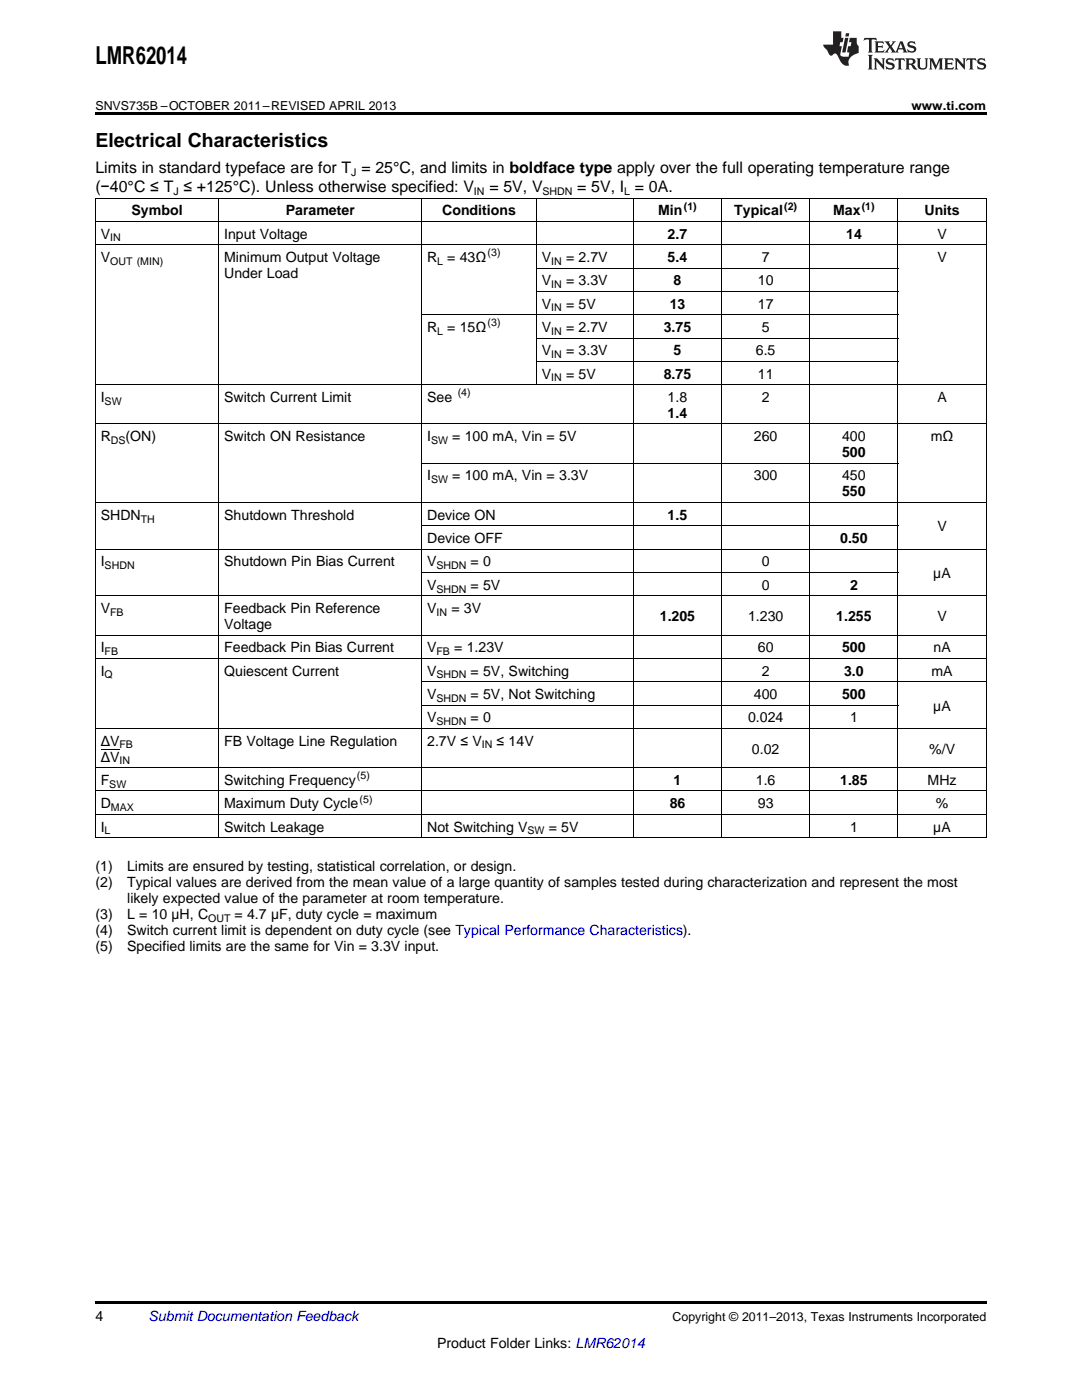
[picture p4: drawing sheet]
<svg xmlns="http://www.w3.org/2000/svg" width="216mm" height="279mm" viewBox="0 0 216 279" stroke-linecap="round" stroke-linejoin="round" font-family="sans-serif">
<defs><g id="words">
<text font-size="4.9" x="19" y="12.8">LMR62014</text>
<text font-size="3.9" x="19" y="29.3">Electrical Characteristics</text>
<g font-size="3.2">
<text x="19" y="34.4">Limits in standard typeface are for T = 25°C, and limits in boldface type apply over the full operating temperature range</text>
<text x="19" y="38.3">(−40°C ≤ T ≤ +125°C). Unless otherwise specified: V</text>
<text x="97.6" y="38.3">= 5V, V</text>
<text x="115.2" y="38.3">= 5V, I = 0A.</text>
</g>
<g font-size="2.8">
<text x="20.1" y="47.6">V</text>
<text x="26.2" y="43">Symbol</text>
<text x="44.7" y="47.6">Input Voltage</text>
<text x="57" y="43">Parameter</text>
<text x="88.2" y="43">Conditions</text>
<text x="131.3" y="43">Min</text>
<text x="133.2" y="47.6">2.7</text>
<text x="146.5" y="43">Typical</text>
<text x="166.2" y="43">Max</text>
<text x="168.8" y="47.6">14</text>
<text x="184.5" y="43">Units</text>
<text x="187" y="47.6">V</text>
<text x="20.1" y="52.3">V</text>
<text x="44.7" y="52.3">Minimum Output Voltage</text>
<text x="85.2" y="52.3">R</text>
<text x="89.3" y="52.3">= 43Ω</text>
<text x="108.1" y="52.3">V</text>
<text x="113" y="52.3">= 2.7V</text>
<text x="133.2" y="52.3">5.4</text>
<text x="152" y="52.3">7</text>
<text x="187" y="52.3">V</text>
<text x="44.7" y="55.5">Under Load</text>
<text x="108.1" y="56.9">V</text>
<text x="113" y="56.9">= 3.3V</text>
<text x="134.4" y="56.9">8</text>
<text x="151.2" y="56.9">10</text>
<text x="108.1" y="61.6">V</text>
<text x="113" y="61.6">= 5V</text>
<text x="133.6" y="61.6">13</text>
<text x="151.2" y="61.6">17</text>
<text x="85.2" y="66.3">R</text>
<text x="89.3" y="66.3">= 15Ω</text>
<text x="108.1" y="66.3">V</text>
<text x="108.1" y="70.9">V</text>
<text x="113" y="66.3">= 2.7V</text>
<text x="113" y="70.9">= 3.3V</text>
<text x="132.4" y="66.3">3.75</text>
<text x="134.4" y="70.9">5</text>
<text x="150.8" y="70.9">6.5</text>
<text x="152" y="66.3">5</text>
<text x="108.1" y="75.6">V</text>
<text x="113" y="75.6">= 5V</text>
<text x="132.4" y="75.6">8.75</text>
<text x="151.2" y="75.6">11</text>
<text x="20.1" y="80.2">I</text>
<text x="44.7" y="80.2">Switch Current Limit</text>
<text x="85.2" y="80.2">See</text>
<text x="133.2" y="80.2">1.8</text>
<text x="133.2" y="83.4">1.4</text>
<text x="152" y="80.2">2</text>
<text x="187" y="80.2">A</text>
<text x="20.1" y="88.1">R</text>
<text x="25.1" y="88.1">(ON)</text>
<text x="44.7" y="88.1">Switch ON Resistance</text>
<text x="85.2" y="88.1">I</text>
<text x="90.2" y="88.1">= 100 mA, Vin = 5V</text>
<text x="150.4" y="88.1">260</text>
<text x="168" y="88.1">400</text>
<text x="185.7" y="88.1">mΩ</text>
<text x="85.2" y="95.9">I</text>
<text x="90.2" y="95.9">= 100 mA, Vin = 3.3V</text>
<text x="150.4" y="95.9">300</text>
<text x="168" y="91.2">500</text>
<text x="168" y="95.9">450</text>
<text x="168" y="99.1">550</text>
<text x="20.1" y="103.7">SHDN</text>
<text x="44.7" y="103.7">Shutdown Threshold</text>
<text x="85.2" y="103.7">Device ON</text>
<text x="133.2" y="103.7">1.5</text>
<text x="187" y="106">V</text>
<text x="20.1" y="113">I</text>
<text x="44.7" y="113">Shutdown Pin Bias Current</text>
<text x="85.2" y="108.4">Device OFF</text>
<text x="85.2" y="113">V</text>
<text x="93.9" y="113">= 0</text>
<text x="152" y="113">0</text>
<text x="167.6" y="108.4">0.50</text>
<text x="85.2" y="117.7">V</text>
<text x="93.9" y="117.7">= 5V</text>
<text x="152" y="117.7">0</text>
<text x="169.6" y="117.7">2</text>
<text x="186.2" y="115.4">µA</text>
<text x="20.1" y="122.3">V</text>
<text x="44.7" y="122.3">Feedback Pin Reference</text>
<text x="44.7" y="125.5">Voltage</text>
<text x="85.2" y="122.3">V</text>
<text x="90.1" y="122.3">= 3V</text>
<text x="131.7" y="123.9">1.205</text>
<text x="149.3" y="123.9">1.230</text>
<text x="166.9" y="123.9">1.255</text>
<text x="187" y="123.9">V</text>
<text x="20.1" y="130.2">I</text>
<text x="44.7" y="130.2">Feedback Pin Bias Current</text>
<text x="85.2" y="130.2">V</text>
<text x="90.6" y="130.2">= 1.23V</text>
<text x="151.2" y="130.2">60</text>
<text x="168" y="130.2">500</text>
<text x="186.3" y="130.2">nA</text>
<text x="20.1" y="134.8">I</text>
<text x="44.7" y="134.8">Quiescent Current</text>
<text x="85.2" y="134.8">V</text>
<text x="93.9" y="134.8">= 5V, Switching</text>
<text x="152" y="134.8">2</text>
<text x="168.4" y="134.8">3.0</text>
<text x="185.9" y="134.8">mA</text>
<text x="85.2" y="139.5">V</text>
<text x="93.9" y="139.5">= 5V, Not Switching</text>
<text x="150.4" y="139.5">400</text>
<text x="168" y="139.5">500</text>
<text x="186.2" y="141.8">µA</text>
<text x="20.1" y="148.8">ΔV</text>
<text x="44.7" y="148.8">FB Voltage Line Regulation</text>
<text x="85.2" y="144.1">V</text>
<text x="85.2" y="148.8">2.7V ≤ V</text>
<text x="93.9" y="144.1">= 0</text>
<text x="99.1" y="148.8">≤ 14V</text>
<text x="149.3" y="144.1">0.024</text>
<text x="169.6" y="144.1">1</text>
<text x="20.1" y="152">ΔV</text>
<text x="150" y="150.4">0.02</text>
<text x="185.4" y="150.4">%/V</text>
<text x="20.1" y="156.6">F</text>
<text x="20.1" y="161.3">D</text>
<text x="44.7" y="156.6">Switching Frequency</text>
<text x="44.7" y="161.3">Maximum Duty Cycle</text>
<text x="133.6" y="161.3">86</text>
<text x="134.4" y="156.6">1</text>
<text x="150.8" y="156.6">1.6</text>
<text x="151.2" y="161.3">93</text>
<text x="167.6" y="156.6">1.85</text>
<text x="185.1" y="156.6">MHz</text>
<text x="186.7" y="161.3">%</text>
<text x="20.1" y="165.9">I</text>
<text x="44.7" y="165.9">Switch Leakage</text>
<text x="85.2" y="165.9">Not Switching V</text>
<text x="109.5" y="165.9">= 5V</text>
<text x="169.6" y="165.9">1</text>
<text x="186.2" y="165.9">µA</text>
<text x="19" y="173.9">(1)</text>
<text x="25.4" y="173.9">Limits are ensured by testing, statistical correlation, or design.</text>
<text x="19" y="177.1">(2)</text>
<text x="25.4" y="177.1">Typical values are derived from the mean value of a large quantity of samples tested during characterization and represent the most</text>
<text x="19" y="183.4">(3)</text>
<text x="25.4" y="183.4">L = 10 µH, C</text>
<text x="25.4" y="180.3">likely expected value of the parameter at room temperature.</text>
<text x="46.8" y="183.4">= 4.7 µF, duty cycle = maximum</text>
<text x="19" y="186.6">(4)</text>
<text x="19" y="189.8">(5)</text>
<text x="25.4" y="186.6">Switch current limit is dependent on duty cycle (see Typical Performance Characteristics).</text>
<text x="25.4" y="189.8">Specified limits are the same for Vin = 3.3V input.</text>
<text x="19" y="263.6">4</text>
<text x="87.2" y="269">Product Folder Links: LMR62014</text>
</g>
<text font-size="2.8" fill="#0000c8" x="29.6" y="263.6">Submit Documentation Feedback</text>
<g font-size="2.5">
<text x="19" y="21.9">SNVS735B –OCTOBER 2011–REVISED APRIL 2013</text>
<text x="181.9" y="21.9">www.ti.com</text>
<text x="134.2" y="263.6">Copyright © 2011–2013, Texas Instruments Incorporated</text>
</g>
<g font-size="2.1">
<text x="70.1" y="35.1">J</text>
<text x="34.6" y="38.9">J</text>
<text x="94.6" y="38.9">IN</text>
<text x="108.3" y="38.9">SHDN</text>
<text x="124.6" y="38.9">L</text>
<text x="136.4" y="41.8">(1)</text>
<text x="156.5" y="41.8">(2)</text>
<text x="171.9" y="41.8">(1)</text>
<text x="22" y="48.2">IN</text>
<text x="22" y="52.8">OUT (MIN)</text>
<text x="87.2" y="52.8">L</text>
<text x="97.3" y="51.2">(3)</text>
<text x="110" y="52.8">IN</text>
<text x="110" y="57.5">IN</text>
<text x="97.3" y="65.1">(3)</text>
<text x="110" y="62.2">IN</text>
<text x="87.2" y="66.8">L</text>
<text x="110" y="66.8">IN</text>
<text x="110" y="71.5">IN</text>
<text x="110" y="76.1">IN</text>
<text x="20.9" y="80.8">SW</text>
<text x="91.3" y="79.1">(4)</text>
<text x="22.1" y="88.6">DS</text>
<text x="86" y="88.6">SW</text>
<text x="86" y="96.4">SW</text>
<text x="28.1" y="104.3">TH</text>
<text x="20.9" y="113.6">SHDN</text>
<text x="87.1" y="113.6">SHDN</text>
<text x="87.1" y="118.3">SHDN</text>
<text x="22" y="122.9">FB</text>
<text x="87.1" y="122.9">IN</text>
<text x="20.9" y="130.7">FB</text>
<text x="87.1" y="130.7">FB</text>
<text x="20.9" y="135.4">Q</text>
<text x="87.1" y="135.4">SHDN</text>
<text x="87.1" y="140.1">SHDN</text>
<text x="23.8" y="149.4">FB</text>
<text x="87.1" y="144.7">SHDN</text>
<text x="96.1" y="149.4">IN</text>
<text x="23.9" y="152.5">IN</text>
<text x="71.2" y="155.5">(5)</text>
<text x="21.8" y="157.2">SW</text>
<text x="22.1" y="161.9">MAX</text>
<text x="71.8" y="160.2">(5)</text>
<text x="20.9" y="166.5">L</text>
<text x="105.3" y="166.5">SW</text>
<text x="41.5" y="184">OUT</text>
</g>
</g></defs>
<path d="M19 22.5h177.8v.5h-177.8zM19 259.7h177.8v.5h-177.8z" fill="#000"/>
<g fill="none" stroke="#000" stroke-width=".2">
<path d="M19 39.5h177.8M19.1 39.6v127.6M43.6 39.6v127.6M84.1 39.6v127.6M107 39.6v37.2M126.3 39.6v127.6M144 39.6v127.6M161.6 39.6v127.6M179.2 39.6v127.6M196.8 39.6v127.6M19 48.8h177.8M19 44.2h177.8"/>
<path d="M107.1 58.2h72.1M107.1 53.5h72.1M19 76.8h177.8M84.2 62.8h95M107.1 72.1h72.1M107.1 67.5h72.1M19 84.6h177.8M84.2 92.4h95M19 118.9h177.8M19 109.6h177.8M19 100.3h177.8M84.2 114.2h95"/>
<path d="M84.2 104.9h95M19 131.4h177.8M19 126.7h177.8M84.2 136h112.6M19 157.9h177.8M19 153.2h177.8M19 145.4h177.8M84.2 140.7h95M19 167.2h177.8M19 162.5h177.8"/>
</g>
<g fill="#231f20">
<path d="M172.5 7.6l-.1 .5 .4-.2h.6v.1v2.1l-.2 .4h.9l-.2-.4v-2.1l.1-.1h.5l.5 .2-.2-.5zM174.5 8.3l.2 .3v1.5l-.2 .4h1.8l.2-.6a1.04 1.04 0 0 1-1.3 .2v-.7h.6l.3 .2v-.6l-.3 .2h-.6v-.6l.8-.1 .4 .3-.2-.5zM176.5 8.3l.9 1.1-.9 1.1h.8l-.2-.2 .4-.7 .5 .7-.2 .2h1.5l-.2-.2 .2-.4h.9l.1 .4-.2 .2h1l-.3-.3-.7-1.9h-.5l-.9 2-.8-1 .9-1h-.8l.1 .3-.4 .5-.3-.6 .1-.2zM179.7 8.6l.4 1h-.7zM181.3 8.4a.63 .63 0 0 0-.2 .7 .63 .63 0 0 0 .6 .4l.6 .2 .1 .2a.75 .75 0 0 1-.7 .4 .75 .75 0 0 1-.6-.5l.1 .7 .1-.1a1.11 1.11 0 0 0 1.5-.6 1.13 1.13 0 0 0-1.2-.8l-.1-.4a1.04 1.04 0 0 1 1.2 .2l-.2-.5-.2 .1-.4-.2zM173.2 10.9l.2 .4v2.2l-.2 .4h1l-.3-.4v-2.2l.3-.4zM174.3 11.6l.3 .4v1.5l-.3 .4h.8l-.2-.4v-1.3l1.5 1.7v-1.9l.2-.4h-.7l.2 .4v.9l-1.1-1.3zM177 11.8a.62 .62 0 0 0-.2 .7 .62 .62 0 0 0 .6 .4l.6 .1 .1 .3a.76 .76 0 0 1-.7 .3 .76 .76 0 0 1-.7-.4l.2 .7 .1-.1a1.11 1.11 0 0 0 1.5-.6 1.13 1.13 0 0 0-1.2-.8l-.1-.4a1.04 1.04 0 0 1 1.2 .2l-.2-.6-.2 .1-.5-.1zM178.7 11.6l-.2 .6a.61 .61 0 0 1 .8-.3v1.6l-.2 .4h.9l-.2-.4v-1.6a.63 .63 0 0 1 .7 .3l-.1-.6zM180.6 11.6l.3 .4v1.5l-.3 .4h1l-.2-.2-.1-.8 .6 .2a.76 .76 0 0 0 1.2 .7l-1-1a.58 .58 0 0 0 .6-.5 .58 .58 0 0 0-.5-.6zM181.4 11.9h.1a.45 .45 0 0 1 .5 .1 .45 .45 0 0 1 .1 .5l-.8 .2zM182.9 11.6l.2 .2a2.17 2.17 0 0 0 .3 1.9 .99 .99 0 0 0 1.6-.6v-1.1l.2-.4h-.7l.2 .2a1.92 1.92 0 0 1-.2 1.8 .6 .6 0 0 1-.9-.5v-1.1l.2-.4zM185.4 11.6l.2 .4v1.5l-.2 .4h.7l-.2-.4v-1.4l.8 1.8 .8-1.8v1.4l-.2 .4h.9l-.2-.4v-1.5l.2-.4h-.8l-.6 1.5-.6-1.5zM188.4 11.6l.2 .4v1.5l-.2 .4h1.8l.1-.6a1.04 1.04 0 0 1-1.2 .1v-.6h.5l.4 .2v-.6l-.4 .2h-.5v-.7h.8l.3 .3-.1-.6zM190.5 11.6l.2 .4v1.5l-.2 .4h.7l-.2-.4v-1.3l1.5 1.7v-1.9l.2-.4h-.7l.2 .4v.9l-1.1-1.3zM192.9 11.6l-.1 .6a.61 .61 0 0 1 .7-.3l.1 1.6-.3 .4h1l-.3-.4 .1-1.6a.63 .63 0 0 1 .7 .3l-.1-.6zM195.2 11.8a.62 .62 0 0 0-.2 .7 .62 .62 0 0 0 .6 .4l.6 .1 .1 .3a.76 .76 0 0 1-.7 .3 .76 .76 0 0 1-.6-.4l.1 .7 .1-.1a1.11 1.11 0 0 0 1.6-.6 1.13 1.13 0 0 0-1.3-.8l-.1-.4a1.04 1.04 0 0 1 1.2 .2l-.1-.6-.2 .1-.5-.1z"/>
<path d="M166.2 6.3v2.6h-1.9v.4l.8 .9a.91 .91 0 0 0 1 .8 .56 .56 0 0 1 .5-.3 .56 .56 0 0 1 .5 .3l.4 .8a1.53 1.53 0 0 0 1.9 1.2 1.54 1.54 0 0 1 1-2.1l.9-.3v-1.4a1.52 1.52 0 0 1-.4-1.6h-1.3l-.2 .8h.5l-.2 .8h-.5l-.1 1v.2l.4 .1-.2 .8a1.93 1.93 0 0 1-1.6-.3l.3-1.8h-.5l.2-.8h.4l.2-.8h-.4v-1.3zM168.6 7.6l-.6 2.9h.7l.6-2.9zM168.8 6.6l-.1 .7h.6l.2-.7z"/>
</g>
<path d="M20.1 149.5h3.7" fill="none" stroke="#000" stroke-width=".2"/>
<use href="#words"/>
</svg>
